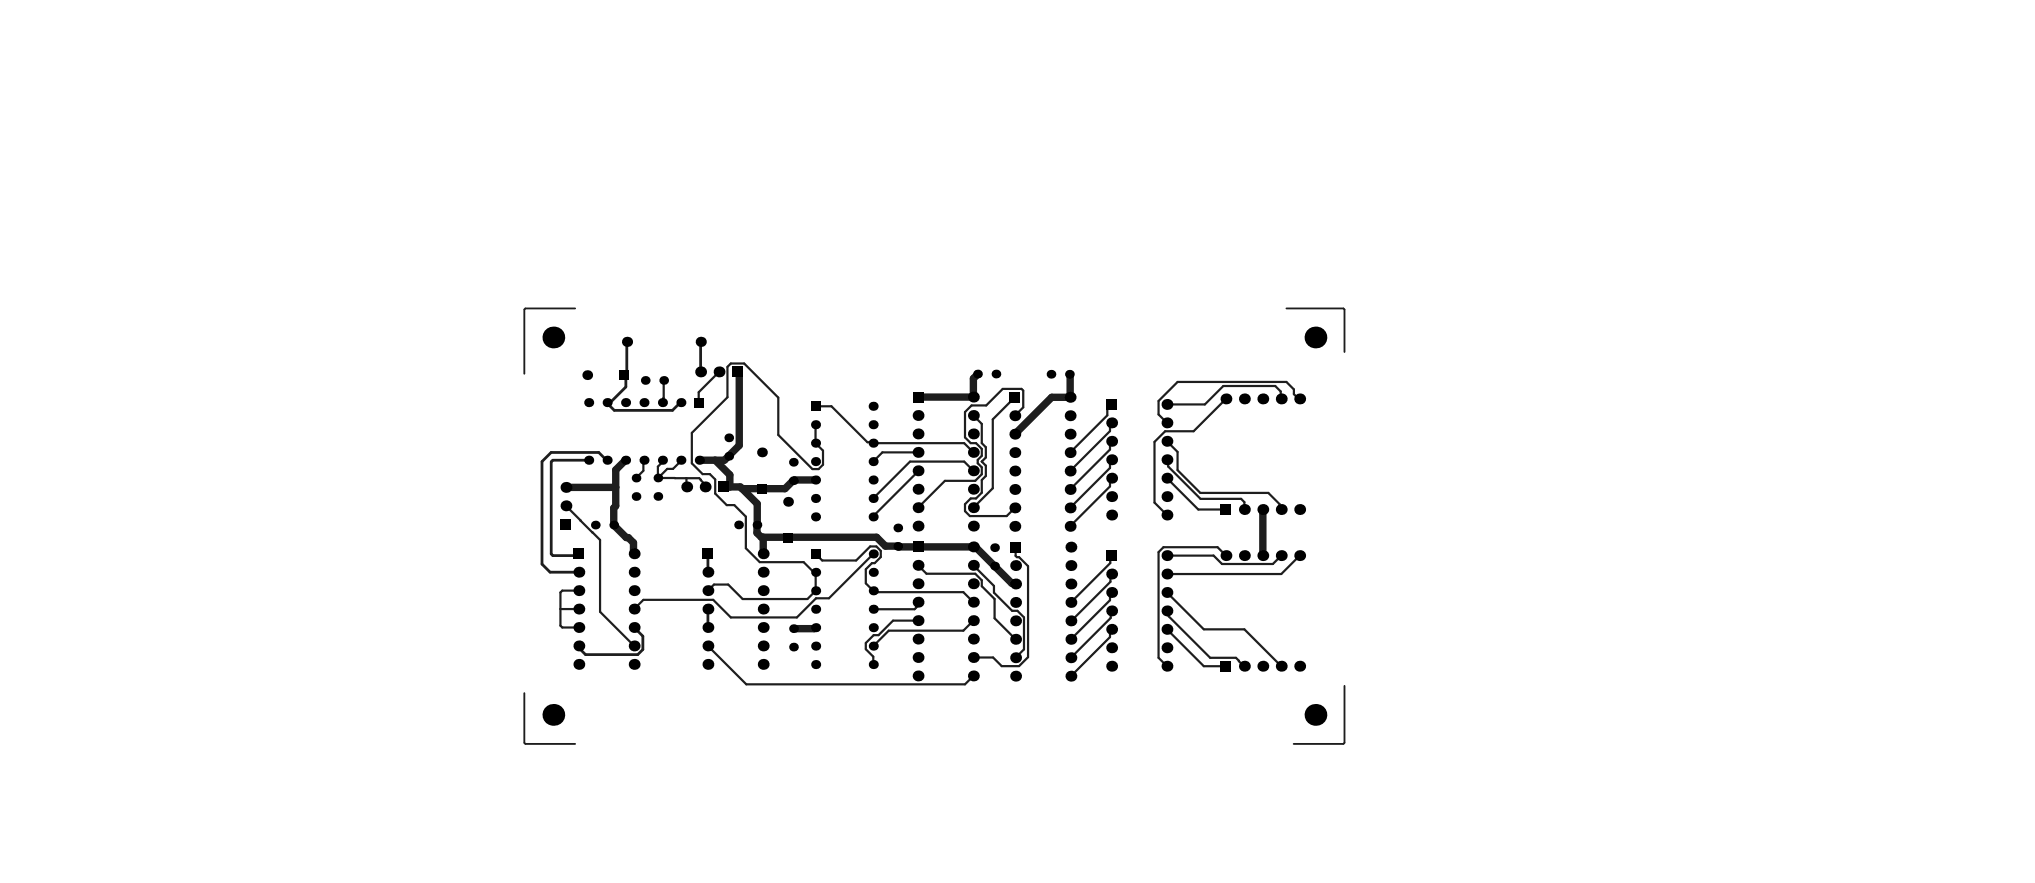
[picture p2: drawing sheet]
<svg xmlns="http://www.w3.org/2000/svg" width="933mm" height="405mm" viewBox="0 0 933 405" stroke-linecap="round" stroke-linejoin="round" font-family="sans-serif">
<g fill="none" stroke="#1e1e1e" stroke-width="1">
<path d="M304 174v8v2M330 170l-10 10 1 4M374 195v8l3 4v6l-2 2h-2l-16-16v-17l-16-15h-6l-1 1v14l-17 16v14l5 5h3l3 3v6l5 5h4l5 6v14l6 7h20l5 4h1v9l-4 4h-29l-7-7h-7l-2 3M374 186h7l17 17h44l4 4M446 190l4 4v9l2 2v5l-2 2M465 191l4-4v-8l-1-1h-8l-8 8h-7l-3 3v11l3 3h3l2 3v3l-2 2v1l2 2v3l-3 3h-14l-12 13M465 182l-10 10v32l-9 9M510 194l-1 1v3l-18 18M510 185l-2 2v3l-17 17M562 183l-15 15h-13l-5 4v28l6 6M587 183v-4l-2-2h-24l-9 8h-17M596 183l-3-2v-3l-3-3h-50l-9 9v6l4 4"/>
<path d="M295 211v5l-3 3M304 211v1l-2 2v5h19l2 3v1M312 211l-3 4h-3l-4 4M315 219v4M421 216l-21 21M421 207h-16l-5 5M446 216l-4-4h-25l-17 16M450 212h.1M450 212l2 1v5l-2 2v6l-2 2h-3l-3 3v3l3 2h17l3-3M491 207h.1M491 216h.1M510 219l-1 1v3l-18 18"/>
<path d="M510 202l-1 1v3l-18 18M510 211h-1v3l-18 19M535 202l5 5v8l10 11h32l5 5v2M535 211h1v3l14 15h19l2 1v3M535 219l14 14h13M260 232l15 15v33l16 16M491 224h.1M491 233h.1M272 244h.1M374 254l3 3h16l6-7h3l2 2v3l-7 6v6l4 4h41l4 5M400 254l-20 20h-6l-9 9h-30l-8-8h-32l-4 4M421 259l4 4h22l3 3v3l6 5v9l10 10"/>
<path d="M446 259l10 9v4l8 8h3l3 3v15l-4 3M466 251v4h1l4 4v42l-4 4h-8l-4-4h-9M491 241h.1M510 255h-1v3l-18 18M535 255h21l4 3h24l3-3M562 255l-4-4h-25l-2 2v48l4 4M596 255l-9 8h-52M257 279h8M265 271h-7l-1 1v15l1 1h7M403 271h.1M421 276l-2 3h-19M510 272h-1v3l-18 18"/>
<path d="M510 280l-1 3-18 18M510 263l-1 1v3l-18 18M535 280l1 1v1l19 19h12l4 4M535 272l17 16h19l16 17M325 296l17 18h100l4-4M421 284h-12l-6 7h-2l-4 4v3l3 3v4M446 284l-4 5h-34l-8 7M510 288l-1 1v3l-18 18M535 288l17 17h10M400 305h.1"/>
</g>
<g fill="none" stroke="#1e1e1e" stroke-width="3.4">
<path d="M338 170l1 1v33l-5 5M448 171l-2 2v9h-25M490 172h.1M490 172l1 10h-9l-17 17M287 211l-5 4v17l-1 1v8l6 5h1l2 3 1 5M287 211h.1M328 211l7 7v5M334 209l-2 2h-11M334 209h.1M374 220h-10M374 220h.1M260 223h22"/>
<path d="M332 223h7l8 8v13l2 2h53l4 4 40 1h2l16 16 2 1M364 220l-4 4h-20M579 233v22M350 246v8M374 288h-1h-9"/>
</g>
<path d="M264 141h-23l-1 1v29M590 141h26v1v19M240 318v22l1 1h23M616 314v26v1h-23" fill="none" stroke="#1e1e1e" stroke-width=".84"/>
<path d="M287 157v13l-1 2 1 1v4l-7 7h-1l-1 1 4 3h26l4-4M321 157v13M270 211h-17v1v42v1h12v-1M278 211l-3-4h-22l-4 5v47l3 3h13M325 254v8M325 279v9M291 288l4 4v6l-3 2h-24l-3-3v-1" fill="none" stroke="#1e1e1e" stroke-width="1.3"/>
<g fill="#000">
<circle cx="254" cy="155" r="5"/>
<circle cx="288" cy="157" r="2.3"/>
<circle cx="321" cy="157" r="2.3"/>
<circle cx="603" cy="155" r="5"/>
<circle cx="269" cy="172" r="2.2"/>
<circle cx="296" cy="174" r="2"/>
<circle cx="304" cy="174" r="2"/>
<circle cx="321" cy="170" r="2.5"/>
<circle cx="330" cy="170" r="2.5"/>
<circle cx="448" cy="171" r="2"/>
<circle cx="457" cy="171" r="2"/>
<circle cx="482" cy="172" r="2"/>
<circle cx="490" cy="172" r="2"/>
<circle cx="270" cy="184" r="2.1"/>
<circle cx="278" cy="184" r="2.1"/>
<circle cx="287" cy="184" r="2.1"/>
<circle cx="295" cy="184" r="2.1"/>
<circle cx="304" cy="184" r="2.1"/>
<circle cx="312" cy="184" r="2.1"/>
<circle cx="374" cy="195" r="2.1"/>
<circle cx="400" cy="186" r="2.1"/>
<circle cx="400" cy="195" r="2.1"/>
<circle cx="421" cy="199" r="2.5"/>
<circle cx="421" cy="190" r="2.5"/>
<circle cx="446" cy="190" r="2.5"/>
<circle cx="446" cy="182" r="2.5"/>
<circle cx="446" cy="199" r="2.5"/>
<circle cx="465" cy="199" r="2.5"/>
<circle cx="465" cy="191" r="2.5"/>
<circle cx="491" cy="182" r="2.5"/>
<circle cx="491" cy="191" r="2.5"/>
<circle cx="491" cy="199" r="2.5"/>
<circle cx="510" cy="194" r="2.5"/>
<circle cx="535" cy="194" r="2.5"/>
<circle cx="535" cy="185" r="2.5"/>
<circle cx="562" cy="183" r="2.5"/>
<circle cx="571" cy="183" r="2.5"/>
<circle cx="579" cy="183" r="2.5"/>
<circle cx="587" cy="183" r="2.5"/>
<circle cx="596" cy="183" r="2.5"/>
<circle cx="270" cy="211" r="2.1"/>
<circle cx="278" cy="211" r="2.1"/>
<circle cx="287" cy="211" r="2.1"/>
<circle cx="292" cy="219" r="2"/>
<circle cx="295" cy="211" r="2.1"/>
<circle cx="302" cy="219" r="2"/>
<circle cx="304" cy="211" r="2.1"/>
<circle cx="312" cy="211" r="2.1"/>
<circle cx="321" cy="211" r="2.1"/>
<circle cx="334" cy="209" r="2"/>
<circle cx="334" cy="201" r="2"/>
<circle cx="349" cy="207" r="2.2"/>
<circle cx="364" cy="212" r="2"/>
<circle cx="374" cy="220" r="2.1"/>
<circle cx="374" cy="203" r="2.1"/>
<circle cx="374" cy="212" r="2.1"/>
<circle cx="400" cy="220" r="2.1"/>
<circle cx="400" cy="212" r="2.1"/>
<circle cx="400" cy="203" r="2.1"/>
<circle cx="421" cy="216" r="2.5"/>
<circle cx="421" cy="207" r="2.5"/>
<circle cx="446" cy="216" r="2.5"/>
<circle cx="446" cy="207" r="2.5"/>
<circle cx="465" cy="216" r="2.5"/>
<circle cx="465" cy="207" r="2.5"/>
<circle cx="491" cy="207" r="2.5"/>
<circle cx="491" cy="216" r="2.5"/>
<circle cx="510" cy="219" r="2.5"/>
<circle cx="510" cy="211" r="2.5"/>
<circle cx="510" cy="202" r="2.5"/>
<circle cx="535" cy="219" r="2.5"/>
<circle cx="535" cy="202" r="2.5"/>
<circle cx="535" cy="211" r="2.5"/>
<circle cx="260" cy="223" r="2.5"/>
<circle cx="260" cy="232" r="2.5"/>
<circle cx="292" cy="228" r="2"/>
<circle cx="302" cy="227" r="2"/>
<circle cx="315" cy="223" r="2.5"/>
<circle cx="323" cy="223" r="2.5"/>
<circle cx="361" cy="230" r="2.2"/>
<circle cx="364" cy="220" r="2"/>
<circle cx="374" cy="228" r="2.1"/>
<circle cx="374" cy="237" r="2.1"/>
<circle cx="400" cy="237" r="2.1"/>
<circle cx="400" cy="228" r="2.1"/>
<circle cx="421" cy="224" r="2.5"/>
<circle cx="421" cy="233" r="2.5"/>
<circle cx="446" cy="233" r="2.5"/>
<circle cx="446" cy="224" r="2.5"/>
<circle cx="465" cy="224" r="2.5"/>
<circle cx="465" cy="233" r="2.5"/>
<circle cx="491" cy="224" r="2.5"/>
<circle cx="491" cy="233" r="2.5"/>
<circle cx="510" cy="236" r="2.5"/>
<circle cx="510" cy="228" r="2.5"/>
<circle cx="535" cy="228" r="2.5"/>
<circle cx="535" cy="236" r="2.5"/>
<circle cx="571" cy="233" r="2.5"/>
<circle cx="579" cy="233" r="2.5"/>
<circle cx="587" cy="233" r="2.5"/>
<circle cx="596" cy="233" r="2.5"/>
<circle cx="273" cy="241" r="2"/>
<circle cx="281" cy="241" r="2"/>
<circle cx="291" cy="254" r="2.5"/>
<circle cx="339" cy="241" r="2"/>
<circle cx="347" cy="241" r="2"/>
<circle cx="350" cy="254" r="2.5"/>
<circle cx="400" cy="254" r="2.1"/>
<circle cx="412" cy="242" r="2"/>
<circle cx="412" cy="250" r="2"/>
<circle cx="421" cy="259" r="2.5"/>
<circle cx="421" cy="241" r="2.5"/>
<circle cx="446" cy="241" r="2.5"/>
<circle cx="446" cy="251" r="2.5"/>
<circle cx="446" cy="259" r="2.5"/>
<circle cx="456" cy="251" r="2"/>
<circle cx="456" cy="259" r="2"/>
<circle cx="465" cy="241" r="2.5"/>
<circle cx="466" cy="259" r="2.5"/>
<circle cx="491" cy="241" r="2.5"/>
<circle cx="491" cy="251" r="2.5"/>
<circle cx="491" cy="259" r="2.5"/>
<circle cx="535" cy="255" r="2.5"/>
<circle cx="562" cy="255" r="2.5"/>
<circle cx="571" cy="255" r="2.5"/>
<circle cx="579" cy="255" r="2.5"/>
<circle cx="587" cy="255" r="2.5"/>
<circle cx="596" cy="255" r="2.5"/>
<circle cx="265" cy="271" r="2.5"/>
<circle cx="265" cy="262" r="2.5"/>
<circle cx="265" cy="279" r="2.5"/>
<circle cx="291" cy="262" r="2.5"/>
<circle cx="291" cy="279" r="2.5"/>
<circle cx="291" cy="271" r="2.5"/>
<circle cx="325" cy="279" r="2.5"/>
<circle cx="325" cy="262" r="2.5"/>
<circle cx="325" cy="271" r="2.5"/>
<circle cx="350" cy="279" r="2.5"/>
<circle cx="350" cy="262" r="2.5"/>
<circle cx="350" cy="271" r="2.5"/>
<circle cx="374" cy="262" r="2.1"/>
<circle cx="374" cy="279" r="2.1"/>
<circle cx="374" cy="271" r="2.1"/>
<circle cx="400" cy="279" r="2.1"/>
<circle cx="400" cy="271" r="2.1"/>
<circle cx="400" cy="262" r="2.1"/>
<circle cx="421" cy="276" r="2.5"/>
<circle cx="421" cy="268" r="2.5"/>
<circle cx="446" cy="276" r="2.5"/>
<circle cx="446" cy="268" r="2.5"/>
<circle cx="466" cy="268" r="2.5"/>
<circle cx="466" cy="276" r="2.5"/>
<circle cx="491" cy="276" r="2.5"/>
<circle cx="491" cy="268" r="2.5"/>
<circle cx="510" cy="272" r="2.5"/>
<circle cx="510" cy="263" r="2.5"/>
<circle cx="510" cy="280" r="2.5"/>
<circle cx="535" cy="272" r="2.5"/>
<circle cx="535" cy="263" r="2.5"/>
<circle cx="535" cy="280" r="2.5"/>
<circle cx="265" cy="288" r="2.5"/>
<circle cx="265" cy="296" r="2.5"/>
<circle cx="291" cy="288" r="2.5"/>
<circle cx="291" cy="296" r="2.5"/>
<circle cx="325" cy="288" r="2.5"/>
<circle cx="325" cy="296" r="2.5"/>
<circle cx="350" cy="296" r="2.5"/>
<circle cx="350" cy="288" r="2.5"/>
<circle cx="364" cy="297" r="2"/>
<circle cx="364" cy="288" r="2"/>
<circle cx="374" cy="288" r="2.1"/>
<circle cx="374" cy="296" r="2.1"/>
<circle cx="400" cy="288" r="2.1"/>
<circle cx="400" cy="296" r="2.1"/>
<circle cx="421" cy="293" r="2.5"/>
<circle cx="421" cy="284" r="2.5"/>
<circle cx="446" cy="293" r="2.5"/>
<circle cx="446" cy="284" r="2.5"/>
<circle cx="466" cy="285" r="2.5"/>
<circle cx="466" cy="293" r="2.5"/>
<circle cx="491" cy="285" r="2.5"/>
<circle cx="491" cy="293" r="2.5"/>
<circle cx="510" cy="297" r="2.5"/>
<circle cx="510" cy="288" r="2.5"/>
<circle cx="535" cy="297" r="2.5"/>
<circle cx="535" cy="288" r="2.5"/>
<circle cx="265" cy="304" r="2.5"/>
<circle cx="291" cy="304" r="2.5"/>
<circle cx="325" cy="304" r="2.5"/>
<circle cx="350" cy="304" r="2.5"/>
<circle cx="374" cy="305" r="2.1"/>
<circle cx="400" cy="305" r="2.1"/>
<circle cx="421" cy="301" r="2.5"/>
<circle cx="421" cy="310" r="2.5"/>
<circle cx="446" cy="301" r="2.5"/>
<circle cx="446" cy="310" r="2.5"/>
<circle cx="466" cy="301" r="2.5"/>
<circle cx="466" cy="310" r="2.5"/>
<circle cx="491" cy="301" r="2.5"/>
<circle cx="491" cy="310" r="2.5"/>
<circle cx="510" cy="305" r="2.5"/>
<circle cx="535" cy="305" r="2.5"/>
<circle cx="571" cy="305" r="2.5"/>
<circle cx="579" cy="305" r="2.5"/>
<circle cx="587" cy="305" r="2.5"/>
<circle cx="596" cy="305" r="2.5"/>
<circle cx="254" cy="328" r="5"/>
<circle cx="603" cy="328" r="5"/>
</g>
<g fill="#000">
<path d="M284 170h4v4h-4z" fill-rule="evenodd"/>
<path d="M336 168h5v5h-5z" fill-rule="evenodd"/>
<path d="M418 179h5v5h-5z" fill-rule="evenodd"/>
<path d="M463 180h5v5h-5z" fill-rule="evenodd"/>
<path d="M319 182h4v5h-4z" fill-rule="evenodd"/>
<path d="M372 184h4v4h-4z" fill-rule="evenodd"/>
<path d="M507 183h5v5h-5z" fill-rule="evenodd"/>
<path d="M329 221h5v5h-5z" fill-rule="evenodd"/>
<path d="M347 222h5v4h-5z" fill-rule="evenodd"/>
<path d="M560 231h5v5h-5z" fill-rule="evenodd"/>
<path d="M257 238h5v5h-5z" fill-rule="evenodd"/>
<path d="M263 251h5v5h-5z" fill-rule="evenodd"/>
<path d="M322 251h5v5h-5z" fill-rule="evenodd"/>
<path d="M359 244h5v5h-5z" fill-rule="evenodd"/>
<path d="M372 252h4v4h-4z" fill-rule="evenodd"/>
<path d="M418 248h5v5h-5z" fill-rule="evenodd"/>
<path d="M463 248h5v5h-5z" fill-rule="evenodd"/>
<path d="M507 252h5v5h-5z" fill-rule="evenodd"/>
<path d="M560 303h5v5h-5z" fill-rule="evenodd"/>
</g>
</svg>
